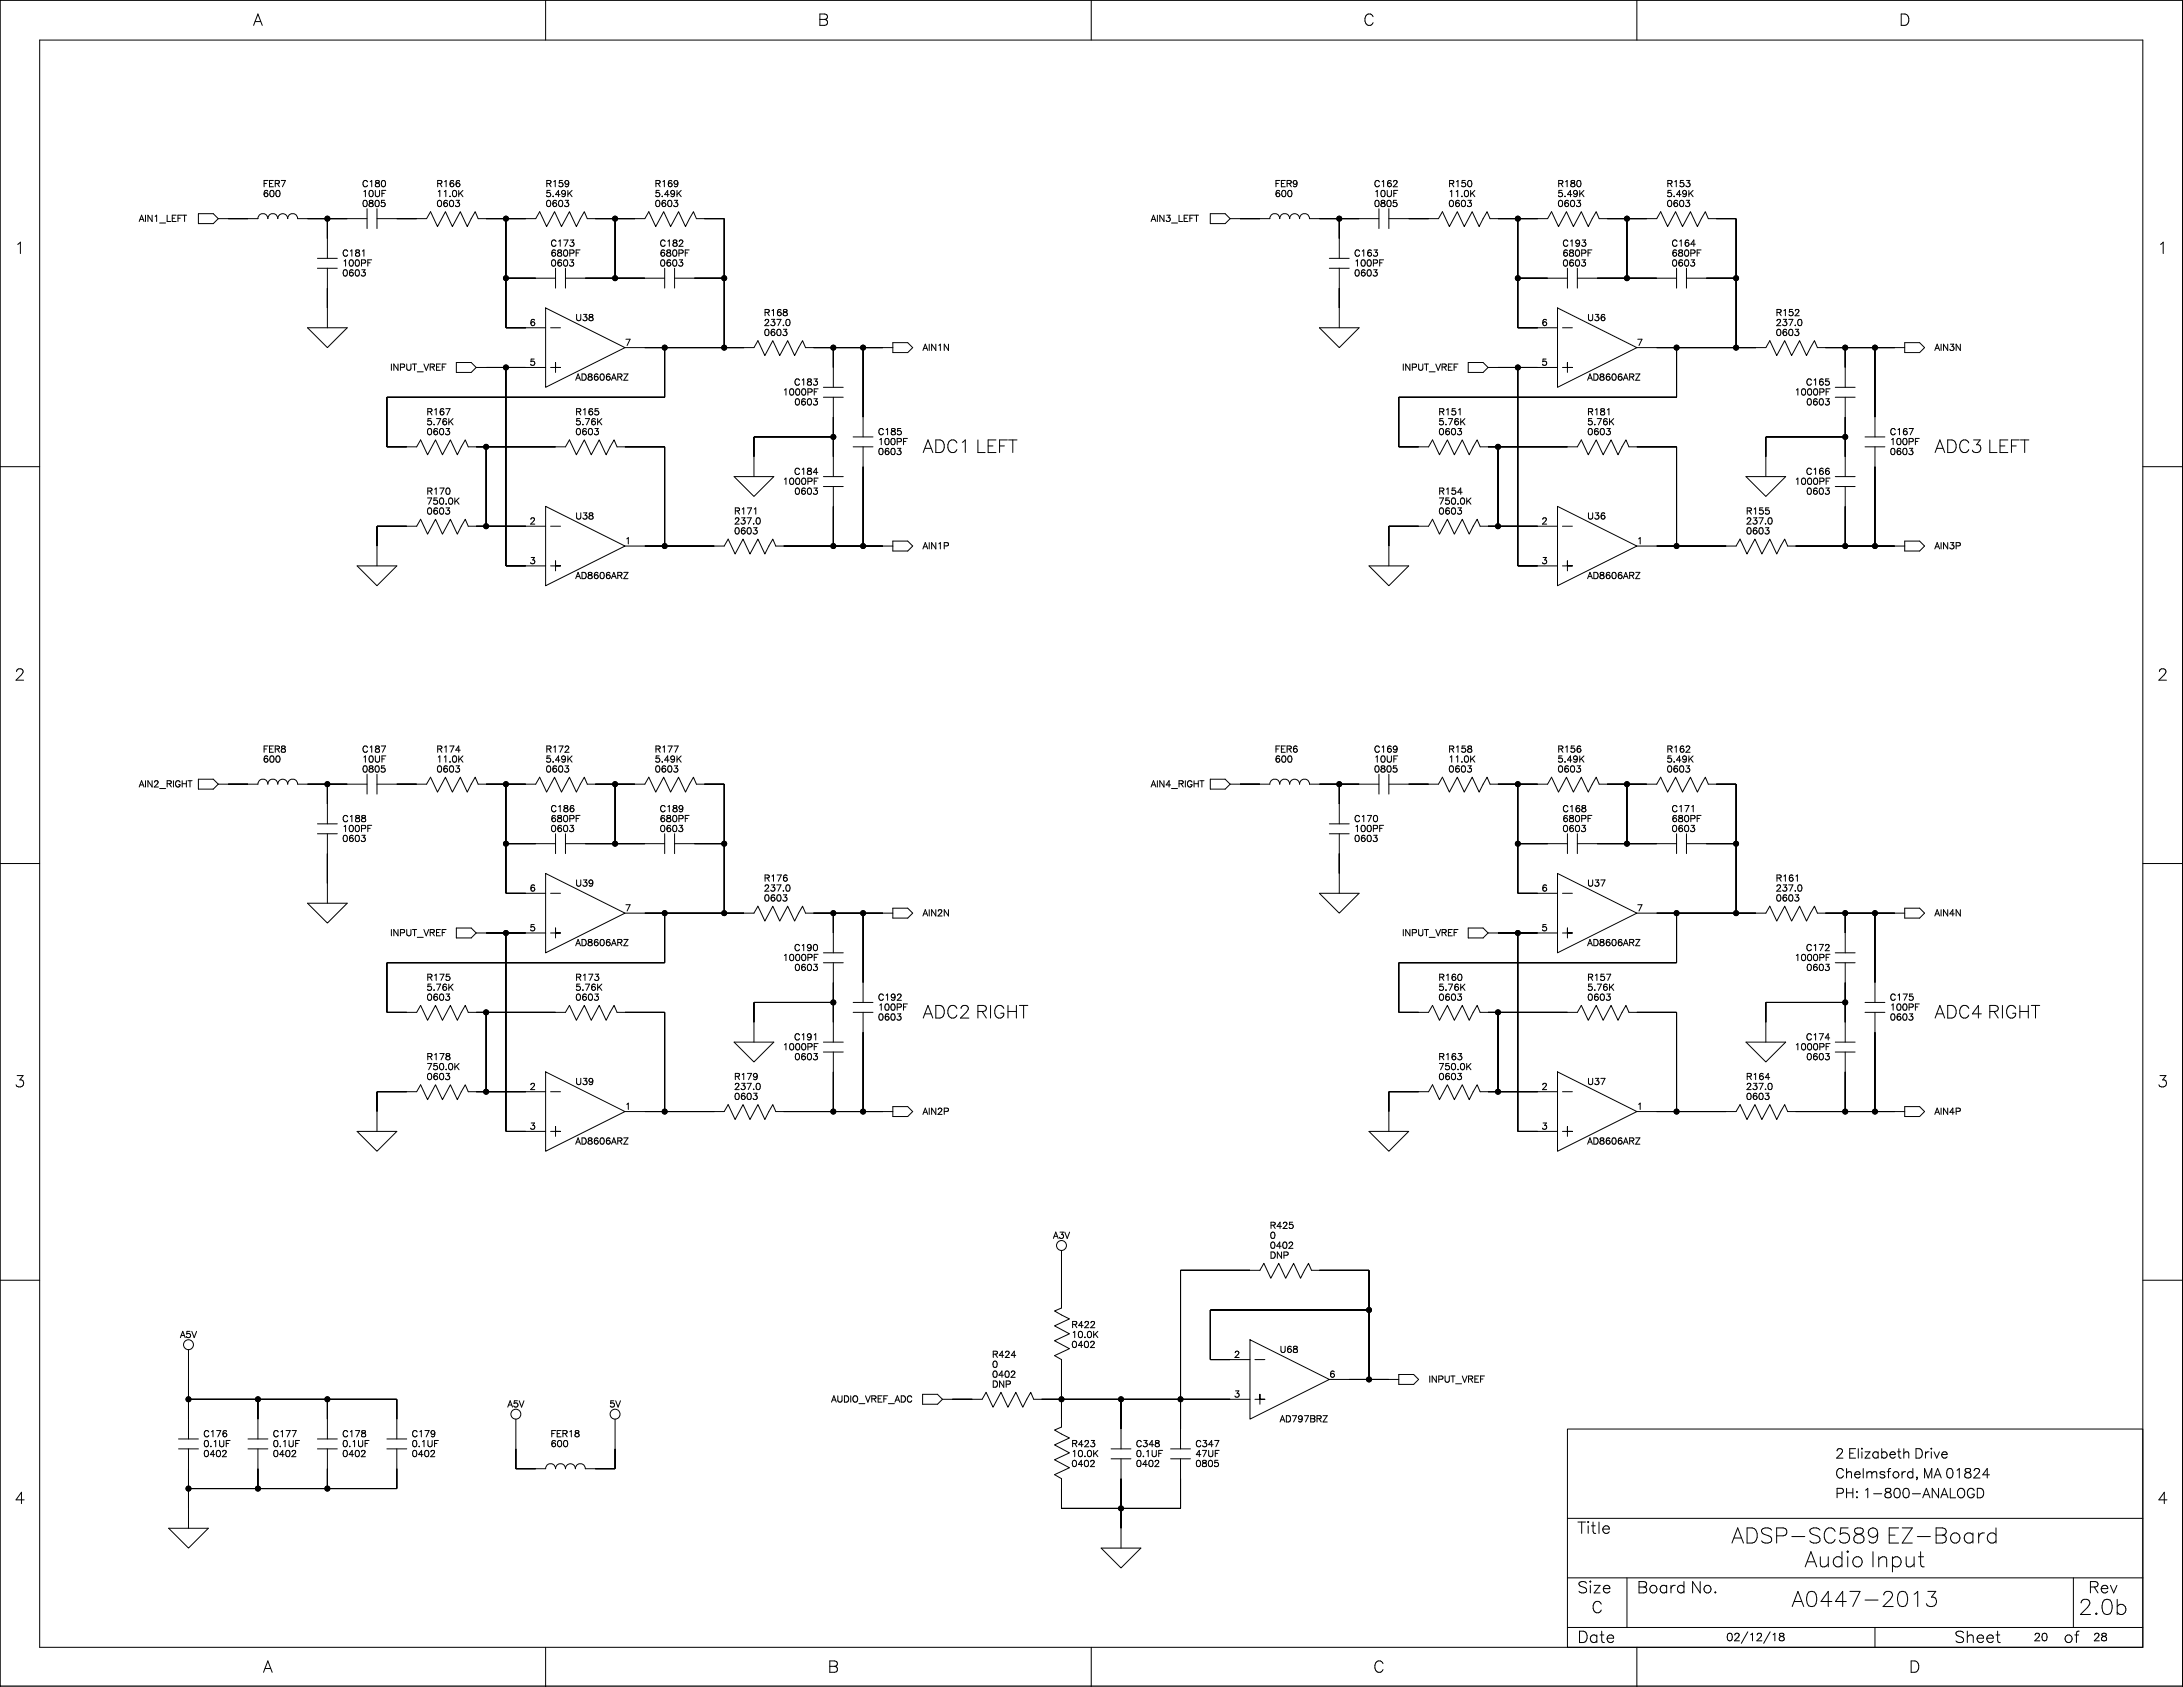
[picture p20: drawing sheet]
<svg xmlns="http://www.w3.org/2000/svg" width="559mm" height="432mm" viewBox="0 0 559 432" stroke-linecap="round" stroke-linejoin="round" font-family="sans-serif">
<defs><g id="words">
<g font-size="6">
<text x="443.2" y="393.9">ADSP-SC589 EZ-Boa</text>
<text x="505.8" y="393.9">r</text>
<text x="508.2" y="393.9">d</text>
<text x="461.9" y="400">Au</text>
<text x="468.7" y="400">d</text>
<text x="472.2" y="400">i</text>
<text x="473.7" y="400">o I</text>
<text x="480.2" y="400">npu</text>
<text x="490.7" y="400">t</text>
<text x="458.6" y="410.1">A04</text>
<text x="469.3" y="410.1">4</text>
<text x="473" y="410.1">7-201</text>
<text x="492.6" y="410.1">3</text>
<text x="532" y="412.2">2.0b</text>
</g>
<g font-size="4.9">
<text x="236.2" y="114.9">ADC1</text>
<text x="249.7" y="114.9">LEFT</text>
<text x="495.2" y="114.9">ADC3 LEFT</text>
<text x="236.2" y="259.7">ADC2 RI</text>
<text x="254.2" y="259.7">GH</text>
<text x="260.8" y="259.7">T</text>
<text x="495.2" y="259.7">ADC4</text>
<text x="508.7" y="259.7">RI</text>
<text x="513.2" y="259.7">GH</text>
<text x="519.8" y="259.7">T</text>
</g>
<g font-size="4.2">
<text x="64.8" y="5.7">A</text>
<text x="209.3" y="5.7">B</text>
<text x="349" y="5.7">C</text>
<text x="486.1" y="5.7">D</text>
<text x="3.7" y="64.1">1</text>
<text x="552.2" y="64.1">1</text>
<text x="3.7" y="173.3">2</text>
<text x="552.2" y="173.3">2</text>
<text x="3.7" y="277.5">3</text>
<text x="552.2" y="277.5">3</text>
<text x="3.7" y="384.1">4</text>
<text x="552.2" y="384.1">4</text>
<text x="403.8" y="391.7">T</text>
<text x="408.8" y="391.7">l</text>
<text x="409.9" y="391.7">e</text>
<text x="403.8" y="407">Size</text>
<text x="419" y="407">Board</text>
<text x="432.7" y="407">N</text>
<text x="435.8" y="407">o.</text>
<text x="534.5" y="407">Rev</text>
<text x="407.4" y="412">C</text>
<text x="403.8" y="419.7">Dat</text>
<text x="411" y="419.7">e</text>
<text x="500.3" y="419.7">Sheet</text>
<text x="528.2" y="419.7">of</text>
<text x="67.3" y="427.3">A</text>
<text x="211.9" y="427.3">B</text>
<text x="351.5" y="427.3">C</text>
<text x="488.7" y="427.3">D</text>
</g>
<g font-size="3.5">
<text x="469.8" y="372.6">2 El</text>
<text x="469.8" y="377.6">Chel</text>
<text x="476.1" y="372.6">izabeth Drive</text>
<text x="477.4" y="377.6">msford</text>
<text x="490.1" y="377.6">, M</text>
<text x="495" y="377.6">A 01</text>
<text x="502.6" y="377.6">824</text>
<text x="469.8" y="382.7">PH</text>
<text x="474.8" y="382.7">: 1</text>
<text x="479.1" y="382.7">-800-AN</text>
<text x="496.7" y="382.7">ALOGD</text>
</g>
<g font-size="2.8">
<text x="441.9" y="419.4">02/12/18</text>
<text x="520.6" y="419.4">20</text>
<text x="535.8" y="419.4">28</text>
</g>
<g font-size="2.5">
<text x="67.3" y="47.3">FER7</text>
<text x="92.7" y="47.3">C180</text>
<text x="111.7" y="47.3">R166</text>
<text x="139.7" y="47.3">R159</text>
<text x="167.6" y="47.3">R169</text>
<text x="326.3" y="47.3">FER9</text>
<text x="351.7" y="47.3">C162</text>
<text x="370.8" y="47.3">R150</text>
<text x="398.7" y="47.3">R180</text>
<text x="426.6" y="47.3">R153</text>
<text x="67.3" y="49.8">600</text>
<text x="92.7" y="49.8">10UF</text>
<text x="92.7" y="52.3">0805</text>
<text x="111.7" y="49.8">11.0K</text>
<text x="111.7" y="52.3">0603</text>
<text x="139.7" y="49.8">5.49K</text>
<text x="139.7" y="52.3">0603</text>
<text x="167.6" y="49.8">5.49K</text>
<text x="167.6" y="52.3">0603</text>
<text x="326.3" y="49.8">600</text>
<text x="351.7" y="49.8">10UF</text>
<text x="351.7" y="52.3">0805</text>
<text x="370.8" y="49.8">11.0K</text>
<text x="370.8" y="52.3">0603</text>
<text x="398.7" y="49.8">5.49K</text>
<text x="398.7" y="52.3">0603</text>
<text x="426.6" y="49.8">5.49K</text>
<text x="426.6" y="52.3">0603</text>
<text x="35.6" y="56.2">AIN1_LEFT</text>
<text x="294.6" y="56.2">AIN3_LEFT</text>
<text x="87.6" y="65">C181</text>
<text x="140.9" y="65">680PF</text>
<text x="140.9" y="62.5">C173</text>
<text x="168.9" y="62.5">C182</text>
<text x="168.9" y="65">680PF</text>
<text x="346.6" y="65">C163</text>
<text x="400" y="65">680PF</text>
<text x="400" y="62.5">C193</text>
<text x="427.9" y="65">680PF</text>
<text x="427.9" y="62.5">C164</text>
<text x="87.6" y="67.6">100PF</text>
<text x="87.6" y="70.1">0603</text>
<text x="140.9" y="67.6">0603</text>
<text x="168.9" y="67.6">0603</text>
<text x="346.6" y="67.6">100PF</text>
<text x="346.6" y="70.1">0603</text>
<text x="400" y="67.6">0603</text>
<text x="427.9" y="67.6">0603</text>
<text x="135.6" y="82.8">6</text>
<text x="147.3" y="81.6">U38</text>
<text x="195.5" y="82.8">237.0</text>
<text x="195.5" y="80.3">R168</text>
<text x="394.6" y="82.8">6</text>
<text x="406.3" y="81.6">U36</text>
<text x="454.6" y="80.3">R152</text>
<text x="454.6" y="82.8">237.0</text>
<text x="160" y="87.9">7</text>
<text x="195.5" y="85.4">0603</text>
<text x="236.2" y="89.2">AIN1N</text>
<text x="419" y="87.9">7</text>
<text x="454.6" y="85.4">0603</text>
<text x="495.2" y="89.2">AIN3N</text>
<text x="99.9" y="94.2">INPUT_VREF</text>
<text x="135.6" y="93">5</text>
<text x="358.9" y="94.2">INPUT_VREF</text>
<text x="394.6" y="93">5</text>
<text x="147.3" y="96.8">AD8606ARZ</text>
<text x="200.3" y="100.6">1000PF</text>
<text x="203.3" y="98.1">C183</text>
<text x="406.3" y="96.8">AD8606ARZ</text>
<text x="459.4" y="100.6">1000PF</text>
<text x="462.3" y="98.1">C165</text>
<text x="109.2" y="105.7">R167</text>
<text x="147.3" y="105.7">R165</text>
<text x="203.3" y="103.1">0603</text>
<text x="368.2" y="105.7">R151</text>
<text x="406.3" y="105.7">R181</text>
<text x="462.4" y="103.1">0603</text>
<text x="109.2" y="108.2">5.76K</text>
<text x="109.2" y="110.8">0603</text>
<text x="147.3" y="108.2">5.76K</text>
<text x="147.3" y="110.8">0603</text>
<text x="224.7" y="113.3">100PF</text>
<text x="224.7" y="110.8">C185</text>
<text x="368.2" y="108.2">5.76K</text>
<text x="368.2" y="110.8">0603</text>
<text x="406.3" y="108.2">5.76K</text>
<text x="406.3" y="110.8">0603</text>
<text x="483.8" y="110.8">C167</text>
<text x="483.8" y="113.3">100PF</text>
<text x="224.7" y="115.8">0603</text>
<text x="483.8" y="115.8">0603</text>
<text x="109.2" y="126">R170</text>
<text x="200.3" y="123.5">1000PF</text>
<text x="203.3" y="120.9">C184</text>
<text x="203.3" y="126">0603</text>
<text x="368.2" y="126">R154</text>
<text x="459.4" y="123.5">1000PF</text>
<text x="462.3" y="120.9">C166</text>
<text x="462.4" y="126">0603</text>
<text x="109.2" y="128.5">750.0K</text>
<text x="109.2" y="131.1">0603</text>
<text x="187.9" y="131.1">R171</text>
<text x="368.2" y="128.5">750.0K</text>
<text x="368.2" y="131.1">0603</text>
<text x="446.9" y="131.1">R155</text>
<text x="135.6" y="133.6">2</text>
<text x="147.3" y="132.3">U38</text>
<text x="187.9" y="133.6">237.0</text>
<text x="187.9" y="136.1">0603</text>
<text x="394.6" y="133.6">2</text>
<text x="406.3" y="132.3">U36</text>
<text x="446.9" y="133.6">237.0</text>
<text x="446.9" y="136.1">0603</text>
<text x="135.6" y="143.8">3</text>
<text x="160" y="138.7">1</text>
<text x="236.2" y="140">AIN1P</text>
<text x="394.6" y="143.8">3</text>
<text x="419" y="138.7">1</text>
<text x="495.2" y="140">AIN3P</text>
<text x="147.3" y="147.6">AD8606ARZ</text>
<text x="406.3" y="147.6">AD8606ARZ</text>
<text x="67.3" y="192">FER8</text>
<text x="67.3" y="194.6">600</text>
<text x="92.7" y="194.6">10UF</text>
<text x="92.7" y="192">C187</text>
<text x="92.7" y="197.1">0805</text>
<text x="111.7" y="194.6">11.0K</text>
<text x="111.7" y="192">R174</text>
<text x="111.7" y="197.1">0603</text>
<text x="139.7" y="192">R172</text>
<text x="139.7" y="194.6">5.49K</text>
<text x="139.7" y="197.1">0603</text>
<text x="167.6" y="194.6">5.49K</text>
<text x="167.6" y="192">R177</text>
<text x="167.6" y="197.1">0603</text>
<text x="326.3" y="194.6">600</text>
<text x="326.3" y="192">FER6</text>
<text x="351.7" y="192">C169</text>
<text x="351.7" y="194.6">10UF</text>
<text x="351.7" y="197.1">0805</text>
<text x="370.8" y="194.6">11.0K</text>
<text x="370.8" y="192">R158</text>
<text x="370.8" y="197.1">0603</text>
<text x="398.7" y="194.6">5.49K</text>
<text x="398.7" y="192">R156</text>
<text x="398.7" y="197.1">0603</text>
<text x="426.6" y="192">R162</text>
<text x="426.6" y="194.6">5.49K</text>
<text x="426.6" y="197.1">0603</text>
<text x="35.6" y="200.9">AIN2_RIGHT</text>
<text x="294.6" y="200.9">AIN4_RIGHT</text>
<text x="87.6" y="209.8">C188</text>
<text x="140.9" y="207.3">C186</text>
<text x="140.9" y="209.8">680PF</text>
<text x="168.9" y="209.8">680PF</text>
<text x="168.9" y="207.3">C189</text>
<text x="346.6" y="209.8">C170</text>
<text x="400" y="207.3">C168</text>
<text x="400" y="209.8">680PF</text>
<text x="427.9" y="209.8">680PF</text>
<text x="427.9" y="207.3">C171</text>
<text x="87.6" y="212.3">100PF</text>
<text x="87.6" y="214.9">0603</text>
<text x="140.9" y="212.3">0603</text>
<text x="168.9" y="212.3">0603</text>
<text x="346.6" y="212.3">100PF</text>
<text x="346.6" y="214.9">0603</text>
<text x="400" y="212.3">0603</text>
<text x="427.9" y="212.3">0603</text>
<text x="135.6" y="227.6">6</text>
<text x="147.3" y="226.3">U39</text>
<text x="195.5" y="225">R176</text>
<text x="195.5" y="227.6">237.0</text>
<text x="394.6" y="227.6">6</text>
<text x="406.3" y="226.3">U37</text>
<text x="454.6" y="227.6">237.0</text>
<text x="454.6" y="225">R161</text>
<text x="160" y="232.6">7</text>
<text x="195.5" y="230.1">0603</text>
<text x="236.2" y="233.9">AIN2N</text>
<text x="419" y="232.6">7</text>
<text x="454.6" y="230.1">0603</text>
<text x="495.2" y="233.9">AIN4N</text>
<text x="99.9" y="239">INPUT_VREF</text>
<text x="135.6" y="237.7">5</text>
<text x="358.9" y="239">INPUT_VREF</text>
<text x="394.6" y="237.7">5</text>
<text x="147.3" y="241.5">AD8606ARZ</text>
<text x="200.3" y="245.3">1000PF</text>
<text x="203.3" y="242.8">C190</text>
<text x="406.3" y="241.5">AD8606ARZ</text>
<text x="459.4" y="245.3">1000PF</text>
<text x="462.3" y="242.8">C172</text>
<text x="109.2" y="250.4">R175</text>
<text x="147.3" y="250.4">R173</text>
<text x="203.3" y="247.9">0603</text>
<text x="368.2" y="250.4">R160</text>
<text x="406.3" y="250.4">R157</text>
<text x="462.4" y="247.9">0603</text>
<text x="109.2" y="253">5.76K</text>
<text x="109.2" y="255.5">0603</text>
<text x="147.3" y="253">5.76K</text>
<text x="147.3" y="255.5">0603</text>
<text x="224.7" y="255.5">C192</text>
<text x="368.2" y="253">5.76K</text>
<text x="368.2" y="255.5">0603</text>
<text x="406.3" y="253">5.76K</text>
<text x="406.3" y="255.5">0603</text>
<text x="483.8" y="255.5">C175</text>
<text x="224.7" y="258">100PF</text>
<text x="224.7" y="260.6">0603</text>
<text x="483.8" y="258">100PF</text>
<text x="483.8" y="260.6">0603</text>
<text x="200.3" y="268.2">1000PF</text>
<text x="203.3" y="265.7">C191</text>
<text x="459.4" y="268.2">1000PF</text>
<text x="462.3" y="265.7">C174</text>
<text x="109.2" y="273.3">750.0K</text>
<text x="109.2" y="270.7">R178</text>
<text x="109.2" y="275.8">0603</text>
<text x="187.9" y="275.8">R179</text>
<text x="203.3" y="270.7">0603</text>
<text x="368.2" y="273.3">750.0K</text>
<text x="368.2" y="270.7">R163</text>
<text x="368.2" y="275.8">0603</text>
<text x="446.9" y="275.8">R164</text>
<text x="462.4" y="270.7">0603</text>
<text x="135.6" y="278.4">2</text>
<text x="147.3" y="277.1">U39</text>
<text x="187.9" y="278.4">237.0</text>
<text x="187.9" y="280.9">0603</text>
<text x="394.6" y="278.4">2</text>
<text x="406.3" y="277.1">U37</text>
<text x="446.9" y="278.4">237.0</text>
<text x="446.9" y="280.9">0603</text>
<text x="160" y="283.4">1</text>
<text x="236.2" y="284.7">AIN2P</text>
<text x="419" y="283.4">1</text>
<text x="495.2" y="284.7">AIN4P</text>
<text x="135.6" y="288.5">3</text>
<text x="147.3" y="292.3">AD8606ARZ</text>
<text x="394.6" y="288.5">3</text>
<text x="406.3" y="292.3">AD8606ARZ</text>
<text x="269.6" y="316.4">A3V</text>
<text x="325" y="316.4">0</text>
<text x="325" y="313.9">R425</text>
<text x="325" y="321.5">DNP</text>
<text x="325" y="319">0402</text>
<text x="46.1" y="341.8">A5V</text>
<text x="274.3" y="339.3">R422</text>
<text x="274.3" y="341.8">10.0K</text>
<text x="253.9" y="346.9">R424</text>
<text x="274.3" y="344.4">0402</text>
<text x="315.9" y="346.9">2</text>
<text x="327.6" y="345.7">U68</text>
<text x="253.9" y="349.5">0</text>
<text x="253.9" y="352">0402</text>
<text x="340.3" y="352">6</text>
<text x="365.7" y="353.3">INPUT_VREF</text>
<text x="129.9" y="359.6">A5V</text>
<text x="156" y="359.6">5V</text>
<text x="212.8" y="358.3">AUDIO_VREF_ADC</text>
<text x="253.9" y="354.5">DNP</text>
<text x="315.9" y="357.1">3</text>
<text x="327.6" y="363.4">AD797BRZ</text>
<text x="52.1" y="369.8">0.1UF</text>
<text x="52.1" y="367.2">C176</text>
<text x="69.8" y="367.2">C177</text>
<text x="69.8" y="369.8">0.1UF</text>
<text x="87.6" y="369.8">0.1UF</text>
<text x="87.6" y="367.2">C178</text>
<text x="105.4" y="367.2">C179</text>
<text x="105.4" y="369.8">0.1UF</text>
<text x="140.9" y="367.2">FER18</text>
<text x="140.9" y="369.8">600</text>
<text x="274.3" y="369.8">R423</text>
<text x="290.8" y="369.8">C348</text>
<text x="306" y="369.8">C347</text>
<text x="52.1" y="372.3">0402</text>
<text x="69.8" y="372.3">0402</text>
<text x="87.6" y="372.3">0402</text>
<text x="105.4" y="372.3">0402</text>
<text x="274.3" y="374.9">0402</text>
<text x="274.3" y="372.3">10.0K</text>
<text x="290.8" y="374.9">0402</text>
<text x="290.8" y="372.3">0.1UF</text>
<text x="306" y="372.3">47UF</text>
<text x="306" y="374.9">0805</text>
</g>
</g></defs>
<g fill="none" stroke="#000" stroke-width=".26">
<path d="M558.7 -.1v431.6h-558.7v-431.5M0 .1h558.7v431.7h-558.7zM10.2 10.3h538.3v411.3h-538.3zM139.7 .1v10.2M279.3 .1v10.2M419 .1v10.2M50.8 54.7h3.8l1.3 1.3-1.3 1.2h-3.8zM55.9 56h10.1M66 56a1.27 1.27 0 0 1 1.3-1.3 1.27 1.27 0 0 1 1.3 1.3 1.27 1.27 0 0 1 1.2-1.3 1.27 1.27 0 0 1 1.3 1.3M71.1 56a1.27 1.27 0 0 1 1.3-1.3 1.27 1.27 0 0 1 1.2 1.3M73.6 56a1.27 1.27 0 0 1 1.3-1.3 1.27 1.27 0 0 1 1.3 1.3M76.2 56h17.8"/>
<path d="M83.8 56v10.1M94 53.4v5.1M96.5 56h12.7l1-1.8 1.8 3.8 2-3.8 1.8 3.8 2-3.8 1.8 3.8 2-3.8 .8 1.8h14.7l1-1.8 1.8 3.8 2.1-3.8 1.7 3.8 2.1-3.8 1.7 3.8 2.1-3.8 .7 1.8h14.8l1-1.8 1.8 3.8 2-3.8 1.8 3.8 2-3.8 1.8 3.8 2-3.8 .8 1.8h7.1v33M96.5 53.4v5.1M129.5 56v27.9h10.2M157.4 56v15.2M309.8 54.7h3.8l1.3 1.3-1.3 1.2h-3.8zM314.9 56h10.1M325 56a1.27 1.27 0 0 1 1.3-1.3 1.27 1.27 0 0 1 1.3 1.3 1.27 1.27 0 0 1 1.3-1.3 1.27 1.27 0 0 1 1.2 1.3M330.1 56a1.27 1.27 0 0 1 1.3-1.3 1.27 1.27 0 0 1 1.3 1.3M332.7 56a1.27 1.27 0 0 1 1.2-1.3 1.27 1.27 0 0 1 1.3 1.3M335.2 56h17.8"/>
<path d="M342.8 56v10.1M353 53.4v5.1M355.5 56h12.7l1-1.8 1.8 3.8 2-3.8 1.8 3.8 2.1-3.8 1.7 3.8 2.1-3.8 .7 1.8h14.7l1.1-1.8 1.7 3.8 2.1-3.8 1.8 3.8 2-3.8 1.8 3.8 2-3.8 .8 1.8h14.7l1-1.8 1.8 3.8 2-3.8 1.8 3.8 2-3.8 1.8 3.8 2-3.8 .8 1.8h7.1v33M355.5 53.4v5.1M388.5 56v27.9h10.2M416.5 56v15.2M81.3 66.1h5M81.3 68.7h5M83.8 68.7v15.2M129.5 71.2h12.7M139.7 78.8l20.3 10.2-20.3 10.1zM142.2 68.7v5"/>
<path d="M144.7 68.7v5M144.7 71.2h25.4M170.1 68.7v5M172.7 71.2h12.7M172.7 68.7v5M340.3 66.1h5.1M340.3 68.7h5.1M342.8 68.7v15.2M388.5 71.2h12.7M398.7 78.8l20.3 10.2-20.3 10.1zM401.2 68.7v5M403.8 71.2h25.4"/>
<path d="M403.8 68.7v5M429.2 68.7v5M431.7 71.2h12.7M431.7 68.7v5M78.7 83.9h10.2l-5.1 5.1zM116.8 92.8h3.8l1.3 1.3-1.3 1.2h-3.8zM121.9 94.1h17.8M129.5 94.1v50.7h10.2M140.9 94.1h2.6h-1.3v-1.3v2.5M140.9 83.9h2.6M160 89h33l1-1.8 1.8 3.8 2-3.8 1.8 3.8 2-3.8 1.8 3.8 2-3.8 .8 1.8h22.3M170.1 89v12.7h-71.1v12.7h7.7l1-1.8 1.7 3.8 2.1-3.8 1.8 3.8 2-3.8 1.8 3.8 2-3.8 .8 1.8h24.8l1.1-1.8 1.7 3.8 2.1-3.8 1.7 3.8 2.1-3.8 1.8 3.8 2-3.8 .8 1.8h12.1v25.4"/>
<path d="M210.8 99.1h5.1M213.3 89v10.1M220.9 89v22.8M228.5 87.7h3.9l1.2 1.3-1.2 1.2h-3.9zM337.7 83.9h10.2l-5.1 5.1zM375.8 92.8h3.8l1.3 1.3-1.3 1.2h-3.8zM380.9 94.1h17.8M388.5 94.1v50.7h10.2M400 94.1h2.5h-1.3v-1.3v2.5M400 83.9h2.5M419 89h33l1-1.8 1.8 3.8 2-3.8 1.8 3.8 2.1-3.8 1.7 3.8 2.1-3.8 .7 1.8h22.4M429.2 89v12.7h-71.1v12.7h7.6l1-1.8 1.8 3.8 2-3.8 1.8 3.8 2-3.8 1.8 3.8 2-3.8 .8 1.8h24.9l1-1.8 1.8 3.8 2-3.8 1.8 3.8 2-3.8 1.8 3.8 2-3.8 .8 1.8h12.2v25.4"/>
<path d="M469.8 99.1h5.1M472.3 89v10.1M480 89v22.8M487.6 87.7h3.8l1.2 1.3-1.2 1.2h-3.8zM0 119.5h10.2M124.4 114.4v20.3M210.8 101.7h5.1M213.3 101.7v20.3M213.3 111.8h-20.3v10.2M218.4 114.4h5.1M218.4 111.8h5.1M220.9 114.4v25.4"/>
<path d="M383.5 114.4v20.3M469.8 101.7h5.1M472.3 111.8h-20.3v10.2M472.3 101.7v20.3M477.4 114.4h5.1M477.4 111.8h5.1M480 114.4v25.4M548.5 119.5h10.2M139.7 134.7h-19.8l-.8-1.8-2 3.8-1.8-3.8-2 3.8-1.8-3.8-2.1 3.8-1.7-3.8-1 1.8h-10.2v10.1M139.7 129.6l20.3 10.2-20.3 10.1zM140.9 134.7h2.6M160 139.8h25.4l1-1.8 1.8 3.8 2-3.8 1.8 3.8 2-3.8 1.8 3.8 2-3.8 .8 1.8h29.9"/>
<path d="M187.9 122h10.2l-5.1 5.1zM210.8 122h5.1M210.8 124.5h5.1M213.3 124.5v15.3M228.5 138.5h3.9l1.2 1.3-1.2 1.2h-3.9zM398.7 134.7h-19.8l-.8-1.8-2 3.8-1.8-3.8-2 3.8-1.8-3.8-2 3.8-1.8-3.8-1 1.8h-10.2v10.1M398.7 129.6l20.3 10.2-20.3 10.1zM400 134.7h2.5M419 139.8h25.4l1-1.8 1.8 3.8 2-3.8 1.8 3.8 2-3.8 1.8 3.8 2-3.8 .8 1.8h30M446.9 122h10.2l-5.1 5.1zM469.8 122h5.1M469.8 124.5h5.1"/>
<path d="M472.3 124.5v15.3M487.6 138.5h3.8l1.2 1.3-1.2 1.2h-3.8zM91.4 144.8h10.2l-5.1 5.1zM140.9 144.8h2.6h-1.3v-1.2v2.5M350.4 144.8h10.2l-5.1 5.1zM400 144.8h2.5h-1.3v-1.2v2.5M50.8 199.4h3.8l1.3 1.3-1.3 1.3h-3.8zM94 198.2v5.1M96.5 198.2v5.1M309.8 199.4h3.8l1.3 1.3-1.3 1.3h-3.8zM353 198.2v5.1M355.5 198.2v5.1"/>
<path d="M55.9 200.7h10.1a1.27 1.27 0 0 1 1.3-1.3 1.27 1.27 0 0 1 1.3 1.3 1.27 1.27 0 0 1 1.2-1.3 1.27 1.27 0 0 1 1.3 1.3 1.27 1.27 0 0 1 1.3-1.3 1.27 1.27 0 0 1 1.2 1.3 1.27 1.27 0 0 1 1.3-1.3 1.27 1.27 0 0 1 1.3 1.3h17.8M81.3 210.9h5M81.3 213.4h5M83.8 200.7v10.2M83.8 213.4v17.8M96.5 200.7h12.7l1-1.8 1.8 3.8 2-3.8 1.8 3.8 2-3.8 1.8 3.8 2-3.8 .8 1.8h14.7l1-1.8 1.8 3.8 2.1-3.8 1.7 3.8 2.1-3.8 1.7 3.8 2.1-3.8 .7 1.8h14.8l1-1.8 1.8 3.8 2-3.8 1.8 3.8 2-3.8 1.8 3.8 2-3.8 .8 1.8h7.1v33M129.5 215.9h12.7M129.5 200.7v27.9h10.2M142.2 213.4v5.1M144.7 213.4v5.1M144.7 215.9h25.4M157.4 200.7v15.2"/>
<path d="M170.1 213.4v5.1M172.7 213.4v5.1M172.7 215.9h12.7M314.9 200.7h10.1a1.27 1.27 0 0 1 1.3-1.3 1.27 1.27 0 0 1 1.3 1.3 1.27 1.27 0 0 1 1.3-1.3 1.27 1.27 0 0 1 1.2 1.3 1.27 1.27 0 0 1 1.3-1.3 1.27 1.27 0 0 1 1.3 1.3 1.27 1.27 0 0 1 1.2-1.3 1.27 1.27 0 0 1 1.3 1.3h17.8M340.3 210.9h5.1M340.3 213.4h5.1M342.8 200.7v10.2M342.8 213.4v15.2M355.5 200.7h12.7l1-1.8 1.8 3.8 2-3.8 1.8 3.8 2.1-3.8 1.7 3.8 2.1-3.8 .7 1.8h14.7l1.1-1.8 1.7 3.8 2.1-3.8 1.8 3.8 2-3.8 1.8 3.8 2-3.8 .8 1.8h14.7l1-1.8 1.8 3.8 2-3.8 1.8 3.8 2-3.8 1.8 3.8 2-3.8 .8 1.8h7.1v33M388.5 215.9h12.7M388.5 200.7v27.9h10.2M401.2 213.4v5.1"/>
<path d="M403.8 215.9h25.4M403.8 213.4v5.1M416.5 200.7v15.2M429.2 213.4v5.1M431.7 215.9h12.7M431.7 213.4v5.1M0 221h10.2M78.7 231.2h10.2l-5.1 5.1zM116.8 237.5h3.8l1.3 1.3-1.3 1.3h-3.8zM121.9 238.8h17.8M129.5 238.8v50.8h10.2M139.7 223.6l20.3 10.1-20.3 10.2z"/>
<path d="M140.9 238.8h2.6h-1.3v-1.3v2.6M140.9 228.6h2.6M160 233.7h33l1-1.8 1.8 3.9 2-3.9 1.8 3.9 2-3.9 1.8 3.9 2-3.9 .8 1.8h22.3M170.1 233.7v12.7h-71.1v12.7h7.7l1-1.8 1.7 3.9 2.1-3.9 1.8 3.9 2-3.9 1.8 3.9 2-3.9 .8 1.8h24.8l1.1-1.8 1.7 3.9 2.1-3.9 1.7 3.9 2.1-3.9 1.8 3.9 2-3.9 .8 1.8h12.1v25.4M213.3 233.7v10.2M220.9 233.7v22.9M228.5 232.5h3.9l1.2 1.2-1.2 1.3h-3.9zM337.7 228.6h10.2l-5.1 5.1zM375.8 237.5h3.8l1.3 1.3-1.3 1.3h-3.8zM380.9 238.8h17.8M388.5 238.8v50.8h10.2M398.7 223.6l20.3 10.1-20.3 10.2z"/>
<path d="M400 238.8h2.5h-1.3v-1.3v2.6M400 228.6h2.5M419 233.7h33l1-1.8 1.8 3.9 2-3.9 1.8 3.9 2.1-3.9 1.7 3.9 2.1-3.9 .7 1.8h22.4M429.2 233.7v12.7h-71.1v12.7h7.6l1-1.8 1.8 3.9 2-3.9 1.8 3.9 2-3.9 1.8 3.9 2-3.9 .8 1.8h24.9l1-1.8 1.8 3.9 2-3.9 1.8 3.9 2-3.9 1.8 3.9 2-3.9 .8 1.8h12.2v25.4M472.3 233.7v10.2M480 233.7v22.9M487.6 232.5h3.8l1.2 1.2-1.2 1.3h-3.8zM548.5 221h10.2M124.4 259.1v20.3M210.8 243.9h5.1M210.8 246.4h5.1M213.3 246.4v20.3"/>
<path d="M213.3 256.6h-20.3v10.1M218.4 259.1h5.1M218.4 256.6h5.1M220.9 259.1v25.4M383.5 259.1v20.3M469.8 243.9h5.1M469.8 246.4h5.1M472.3 256.6h-20.3v10.1M472.3 246.4v20.3M477.4 259.1h5.1M477.4 256.6h5.1M480 259.1v25.4"/>
<path d="M139.7 279.4h-19.8l-.8-1.7-2 3.8-1.8-3.8-2 3.8-1.8-3.8-2.1 3.8-1.7-3.8-1 1.7h-10.2v10.2M139.7 274.4l20.3 10.1-20.3 10.2zM140.9 279.4h2.6M187.9 266.7h10.2l-5.1 5.1zM210.8 266.7h5.1M210.8 269.3h5.1M213.3 269.3v15.2M398.7 279.4h-19.8l-.8-1.7-2 3.8-1.8-3.8-2 3.8-1.8-3.8-2 3.8-1.8-3.8-1 1.7h-10.2v10.2M398.7 274.4l20.3 10.1-20.3 10.2zM400 279.4h2.5M446.9 266.7h10.2l-5.1 5.1zM469.8 266.7h5.1"/>
<path d="M469.8 269.3h5.1M472.3 269.3v15.2M91.4 289.6h10.2l-5.1 5.1zM140.9 289.6h2.6h-1.3v-1.3v2.6M160 284.5h25.4l1-1.8 1.8 3.8 2-3.8 1.8 3.8 2-3.8 1.8 3.8 2-3.8 .8 1.8h29.9M228.5 283.2h3.9l1.2 1.3-1.2 1.3h-3.9zM350.4 289.6h10.2l-5.1 5.1zM400 289.6h2.5h-1.3v-1.3v2.6M419 284.5h25.4l1-1.8 1.8 3.8 2-3.8 1.8 3.8 2-3.8 1.8 3.8 2-3.8 .8 1.8h30M487.6 283.2h3.8l1.2 1.3-1.2 1.3h-3.8zM0 327.7h10.2M271.7 320.1v14.7l-1.8 .8 3.8 2-3.8 1.8 3.8 2-3.8 1.8 3.8 2-3.8 1.8 1.8 1v17.3l-1.8 .7 3.8 2.1-3.8 1.7 3.8 2.1-3.8 1.7 3.8 2.1-3.8 1.8 1.8 1v7.6h30.5v-12.7"/>
<path d="M350.4 335.3h-40.6v12.7h10.2M548.5 327.7h10.2M48.2 345.5v22.8M48.2 358.2h53.4v10.1M66 358.2v10.1M83.8 358.2v10.1M236.2 356.9h3.8l1.2 1.3-1.2 1.2h-3.8zM241.2 358.2h10.2l1-1.8 1.8 3.8 2-3.8 1.8 3.8 2-3.8 1.8 3.8 2-3.8 .8 1.8h55.4M287 358.2v12.7M320 342.9l20.3 10.2-20.3 10.1zM321.2 358.2h2.6h-1.3v-1.3v2.5M321.2 348h2.6"/>
<path d="M340.3 353.1h17.8M350.4 353.1v-28h-14.7l-.8-1.7-2 3.8-1.8-3.8-2 3.8-1.8-3.8-2 3.8-1.8-3.8-1 1.7h-20.3v45.8M358.1 351.8h3.8l1.2 1.3-1.2 1.2h-3.8zM45.7 368.3h5.1M45.7 370.9h5.1M48.2 370.9v20.3M63.5 368.3h5.1M63.5 370.9h5.1M66 370.9v10.1M81.3 368.3h5M81.3 370.9h5M83.8 370.9v10.1"/>
<path d="M99 368.3h5.1M99 370.9h5.1M101.6 370.9v10.1h-53.4M132.1 363.2v12.7h7.6a1.27 1.27 0 0 1 1.2-1.3 1.27 1.27 0 0 1 1.3 1.3 1.27 1.27 0 0 1 1.3-1.3 1.27 1.27 0 0 1 1.2 1.3 1.27 1.27 0 0 1 1.3-1.2 1.27 1.27 0 0 1 1.3 1.2 1.27 1.27 0 0 1 1.3-1.3 1.27 1.27 0 0 1 1.2 1.3h7.6v-12.7M284.4 370.9h5.1M284.4 373.4h5.1M287 373.4v22.8M299.7 370.9h5M299.7 373.4h5M401.2 365.8h147.3v55.8h-147.3zM43.2 391.2h10.1l-5.1 5zM281.9 396.2h10.1l-5 5.1z"/>
<path d="M401.2 388.6h147.3M407.4 390.5h.9M401.2 403.9h147.3M401.2 416.6h147.3M416.5 403.9v12.7M447.4 417.7l-1.7 2.9M453.1 417.7l-1.6 2.9M480 416.6v5M530.7 403.9v12.7M139.7 421.6v10.2M279.3 421.6v10.2M419 421.6v10.2"/>
<circle cx="83.8" cy="56" r=".63"/>
<circle cx="129.5" cy="56" r=".63"/>
<circle cx="157.4" cy="56" r=".63"/>
<circle cx="342.8" cy="56" r=".63"/>
<circle cx="388.5" cy="56" r=".63"/>
<circle cx="416.5" cy="56" r=".63"/>
<circle cx="129.5" cy="71.2" r=".63"/>
<circle cx="157.4" cy="71.2" r=".63"/>
<circle cx="185.4" cy="71.2" r=".63"/>
<circle cx="388.5" cy="71.2" r=".63"/>
<circle cx="416.5" cy="71.2" r=".63"/>
<circle cx="444.4" cy="71.2" r=".63"/>
<circle cx="129.5" cy="94.1" r=".63"/>
<circle cx="170.1" cy="89" r=".63"/>
<circle cx="185.4" cy="89" r=".63"/>
<circle cx="213.3" cy="89" r=".63"/>
<circle cx="220.9" cy="89" r=".63"/>
<circle cx="388.5" cy="94.1" r=".63"/>
<circle cx="429.2" cy="89" r=".63"/>
<circle cx="444.4" cy="89" r=".63"/>
<circle cx="472.3" cy="89" r=".63"/>
<circle cx="480" cy="89" r=".63"/>
<circle cx="124.4" cy="114.4" r=".63"/>
<circle cx="213.3" cy="111.8" r=".63"/>
<circle cx="383.5" cy="114.4" r=".63"/>
<circle cx="472.3" cy="111.8" r=".63"/>
<circle cx="124.4" cy="134.7" r=".63"/>
<circle cx="170.1" cy="139.8" r=".63"/>
<circle cx="213.3" cy="139.8" r=".63"/>
<circle cx="220.9" cy="139.8" r=".63"/>
<circle cx="383.5" cy="134.7" r=".63"/>
<circle cx="429.2" cy="139.8" r=".63"/>
<circle cx="472.3" cy="139.8" r=".63"/>
<circle cx="480" cy="139.8" r=".63"/>
<circle cx="83.8" cy="200.7" r=".63"/>
<circle cx="129.5" cy="215.9" r=".63"/>
<circle cx="129.5" cy="200.7" r=".63"/>
<circle cx="157.4" cy="200.7" r=".63"/>
<circle cx="157.4" cy="215.9" r=".63"/>
<circle cx="185.4" cy="215.9" r=".63"/>
<circle cx="342.8" cy="200.7" r=".63"/>
<circle cx="388.5" cy="215.9" r=".63"/>
<circle cx="388.5" cy="200.7" r=".63"/>
<circle cx="416.5" cy="200.7" r=".63"/>
<circle cx="416.5" cy="215.9" r=".63"/>
<circle cx="444.4" cy="215.9" r=".63"/>
<circle cx="129.5" cy="238.8" r=".63"/>
<circle cx="170.1" cy="233.7" r=".63"/>
<circle cx="185.4" cy="233.7" r=".63"/>
<circle cx="213.3" cy="233.7" r=".63"/>
<circle cx="220.9" cy="233.7" r=".63"/>
<circle cx="388.5" cy="238.8" r=".63"/>
<circle cx="429.2" cy="233.7" r=".63"/>
<circle cx="444.4" cy="233.7" r=".63"/>
<circle cx="472.3" cy="233.7" r=".63"/>
<circle cx="480" cy="233.7" r=".63"/>
<circle cx="124.4" cy="259.1" r=".63"/>
<circle cx="213.3" cy="256.6" r=".63"/>
<circle cx="383.5" cy="259.1" r=".63"/>
<circle cx="472.3" cy="256.6" r=".63"/>
<circle cx="124.4" cy="279.4" r=".63"/>
<circle cx="383.5" cy="279.4" r=".63"/>
<circle cx="170.1" cy="284.5" r=".63"/>
<circle cx="213.3" cy="284.5" r=".63"/>
<circle cx="220.9" cy="284.5" r=".63"/>
<circle cx="429.2" cy="284.5" r=".63"/>
<circle cx="472.3" cy="284.5" r=".63"/>
<circle cx="480" cy="284.5" r=".63"/>
<circle cx="271.7" cy="318.8" r="1.27"/>
<circle cx="350.4" cy="335.3" r=".63"/>
<circle cx="48.2" cy="358.2" r=".63"/>
<circle cx="48.2" cy="344.2" r="1.27"/>
<circle cx="66" cy="358.2" r=".63"/>
<circle cx="83.8" cy="358.2" r=".63"/>
<circle cx="271.7" cy="358.2" r=".63"/>
<circle cx="287" cy="358.2" r=".63"/>
<circle cx="302.2" cy="358.2" r=".63"/>
<circle cx="350.4" cy="353.1" r=".63"/>
<circle cx="132" cy="362" r="1.27"/>
<circle cx="157.4" cy="362" r="1.27"/>
<circle cx="48.2" cy="381" r=".63"/>
<circle cx="66" cy="381" r=".63"/>
<circle cx="83.8" cy="381" r=".63"/>
<circle cx="287" cy="386.1" r=".63"/>
</g>
<g fill="#000" stroke="#000" stroke-width=".26">
<path d="M58.4 56h5.1z" fill-rule="evenodd"/>
<path d="M83.8 56v5z" fill-rule="evenodd"/>
<path d="M78.7 56h5.1z" fill-rule="evenodd"/>
<path d="M83.8 56h5.1z" fill-rule="evenodd"/>
<path d="M101.6 56h5.1z" fill-rule="evenodd"/>
<path d="M124.4 56h5.1z" fill-rule="evenodd"/>
<path d="M129.5 56v15.2z" fill-rule="evenodd"/>
<path d="M129.5 56h5.1z" fill-rule="evenodd"/>
<path d="M157.4 56v15.2z" fill-rule="evenodd"/>
<path d="M152.4 56h5z" fill-rule="evenodd"/>
<path d="M157.4 56h5.1z" fill-rule="evenodd"/>
<path d="M180.3 56h5.1z" fill-rule="evenodd"/>
<path d="M185.4 56v15.2z" fill-rule="evenodd"/>
<path d="M317.4 56h5.1z" fill-rule="evenodd"/>
<path d="M337.7 56h5.1z" fill-rule="evenodd"/>
<path d="M342.8 56v5z" fill-rule="evenodd"/>
<path d="M342.8 56h5.1z" fill-rule="evenodd"/>
<path d="M360.6 56h5.1z" fill-rule="evenodd"/>
<path d="M388.5 56v15.2z" fill-rule="evenodd"/>
<path d="M383.5 56h5z" fill-rule="evenodd"/>
<path d="M388.5 56h5.1z" fill-rule="evenodd"/>
<path d="M411.4 56h5.1z" fill-rule="evenodd"/>
<path d="M416.5 56v15.2z" fill-rule="evenodd"/>
<path d="M416.5 56h5z" fill-rule="evenodd"/>
<path d="M444.4 56v15.2z" fill-rule="evenodd"/>
<path d="M439.3 56h5.1z" fill-rule="evenodd"/>
<path d="M83.8 73.7v5.1z" fill-rule="evenodd"/>
<path d="M129.5 71.2v12.7z" fill-rule="evenodd"/>
<path d="M129.5 71.2h7.6z" fill-rule="evenodd"/>
<path d="M149.8 71.2h7.6z" fill-rule="evenodd"/>
<path d="M157.4 71.2h7.7z" fill-rule="evenodd"/>
<path d="M177.8 71.2h7.6z" fill-rule="evenodd"/>
<path d="M185.4 71.2v17.8z" fill-rule="evenodd"/>
<path d="M342.8 73.7v5.1z" fill-rule="evenodd"/>
<path d="M388.5 71.2v12.7z" fill-rule="evenodd"/>
<path d="M388.5 71.2h7.6z" fill-rule="evenodd"/>
<path d="M408.8 71.2h7.7z" fill-rule="evenodd"/>
<path d="M416.5 71.2h7.6z" fill-rule="evenodd"/>
<path d="M436.8 71.2h7.6z" fill-rule="evenodd"/>
<path d="M444.4 71.2v17.8z" fill-rule="evenodd"/>
<path d="M129.5 94.1v50.7z" fill-rule="evenodd"/>
<path d="M124.4 94.1h5.1z" fill-rule="evenodd"/>
<path d="M129.5 94.1h5.1z" fill-rule="evenodd"/>
<path d="M129.5 83.9h5.1z" fill-rule="evenodd"/>
<path d="M165.1 89h5z" fill-rule="evenodd"/>
<path d="M170.1 89v12.7z" fill-rule="evenodd"/>
<path d="M170.1 89h15.3z" fill-rule="evenodd"/>
<path d="M185.4 89h5.1z" fill-rule="evenodd"/>
<path d="M208.2 89h5.1z" fill-rule="evenodd"/>
<path d="M213.3 89v5.1z" fill-rule="evenodd"/>
<path d="M220.9 89v17.8z" fill-rule="evenodd"/>
<path d="M213.3 89h7.6z" fill-rule="evenodd"/>
<path d="M220.9 89h5.1z" fill-rule="evenodd"/>
<path d="M388.5 94.1v50.7z" fill-rule="evenodd"/>
<path d="M383.5 94.1h5z" fill-rule="evenodd"/>
<path d="M388.5 94.1h5.1z" fill-rule="evenodd"/>
<path d="M388.5 83.9h5.1z" fill-rule="evenodd"/>
<path d="M424.1 89h5.1z" fill-rule="evenodd"/>
<path d="M429.2 89v12.7z" fill-rule="evenodd"/>
<path d="M429.2 89h15.2z" fill-rule="evenodd"/>
<path d="M444.4 89h5.1z" fill-rule="evenodd"/>
<path d="M467.3 89h5z" fill-rule="evenodd"/>
<path d="M472.3 89v5.1z" fill-rule="evenodd"/>
<path d="M472.3 89h7.7z" fill-rule="evenodd"/>
<path d="M480 89v17.8z" fill-rule="evenodd"/>
<path d="M480 89h5z" fill-rule="evenodd"/>
<path d="M99 101.7v12.7z" fill-rule="evenodd"/>
<path d="M99 114.4h5.1z" fill-rule="evenodd"/>
<path d="M124.4 114.4v20.3z" fill-rule="evenodd"/>
<path d="M121.9 114.4h2.5z" fill-rule="evenodd"/>
<path d="M124.4 114.4h17.8z" fill-rule="evenodd"/>
<path d="M170.1 114.4v25.4z" fill-rule="evenodd"/>
<path d="M160 114.4h10.1z" fill-rule="evenodd"/>
<path d="M99 101.7h71.1z" fill-rule="evenodd"/>
<path d="M193 111.8v5.1z" fill-rule="evenodd"/>
<path d="M213.3 111.8v5.1z" fill-rule="evenodd"/>
<path d="M213.3 106.8v5z" fill-rule="evenodd"/>
<path d="M193 111.8h20.3z" fill-rule="evenodd"/>
<path d="M220.9 119.5v20.3z" fill-rule="evenodd"/>
<path d="M358.1 101.7v12.7z" fill-rule="evenodd"/>
<path d="M358.1 114.4h5z" fill-rule="evenodd"/>
<path d="M380.9 114.4h2.6z" fill-rule="evenodd"/>
<path d="M383.5 114.4v20.3z" fill-rule="evenodd"/>
<path d="M383.5 114.4h17.7z" fill-rule="evenodd"/>
<path d="M419 114.4h10.2z" fill-rule="evenodd"/>
<path d="M429.2 114.4v25.4z" fill-rule="evenodd"/>
<path d="M358.1 101.7h71.1z" fill-rule="evenodd"/>
<path d="M452 111.8v5.1z" fill-rule="evenodd"/>
<path d="M472.3 111.8v5.1z" fill-rule="evenodd"/>
<path d="M452 111.8h20.3z" fill-rule="evenodd"/>
<path d="M472.3 106.8v5z" fill-rule="evenodd"/>
<path d="M480 119.5v20.3z" fill-rule="evenodd"/>
<path d="M96.5 134.7v5.1z" fill-rule="evenodd"/>
<path d="M96.5 134.7h7.6z" fill-rule="evenodd"/>
<path d="M121.9 134.7h2.5z" fill-rule="evenodd"/>
<path d="M124.4 134.7h10.2z" fill-rule="evenodd"/>
<path d="M165.1 139.8h5z" fill-rule="evenodd"/>
<path d="M170.1 139.8h12.7z" fill-rule="evenodd"/>
<path d="M213.3 129.6v10.2z" fill-rule="evenodd"/>
<path d="M200.6 139.8h12.7z" fill-rule="evenodd"/>
<path d="M213.3 139.8h7.6z" fill-rule="evenodd"/>
<path d="M220.9 139.8h5.1z" fill-rule="evenodd"/>
<path d="M355.5 134.7v5.1z" fill-rule="evenodd"/>
<path d="M355.5 134.7h7.6z" fill-rule="evenodd"/>
<path d="M380.9 134.7h2.6z" fill-rule="evenodd"/>
<path d="M383.5 134.7h10.1z" fill-rule="evenodd"/>
<path d="M424.1 139.8h5.1z" fill-rule="evenodd"/>
<path d="M429.2 139.8h12.7z" fill-rule="evenodd"/>
<path d="M472.3 129.6v10.2z" fill-rule="evenodd"/>
<path d="M459.6 139.8h12.7z" fill-rule="evenodd"/>
<path d="M472.3 139.8h7.7z" fill-rule="evenodd"/>
<path d="M480 139.8h5z" fill-rule="evenodd"/>
<path d="M129.5 144.8h5.1z" fill-rule="evenodd"/>
<path d="M388.5 144.8h5.1z" fill-rule="evenodd"/>
<path d="M58.4 200.7h5.1z" fill-rule="evenodd"/>
<path d="M78.7 200.7h5.1z" fill-rule="evenodd"/>
<path d="M83.8 200.7v5.1z" fill-rule="evenodd"/>
<path d="M83.8 218.5v7.6z" fill-rule="evenodd"/>
<path d="M83.8 200.7h5.1z" fill-rule="evenodd"/>
<path d="M101.6 200.7h5.1z" fill-rule="evenodd"/>
<path d="M124.4 200.7h5.1z" fill-rule="evenodd"/>
<path d="M129.5 200.7v15.2z" fill-rule="evenodd"/>
<path d="M129.5 215.9v12.7z" fill-rule="evenodd"/>
<path d="M129.5 200.7h5.1z" fill-rule="evenodd"/>
<path d="M129.5 215.9h7.6z" fill-rule="evenodd"/>
<path d="M152.4 200.7h5z" fill-rule="evenodd"/>
<path d="M157.4 200.7v15.2z" fill-rule="evenodd"/>
<path d="M149.8 215.9h7.6z" fill-rule="evenodd"/>
<path d="M157.4 200.7h5.1z" fill-rule="evenodd"/>
<path d="M157.4 215.9h7.7z" fill-rule="evenodd"/>
<path d="M185.4 215.9v17.8z" fill-rule="evenodd"/>
<path d="M180.3 200.7h5.1z" fill-rule="evenodd"/>
<path d="M185.4 200.7v15.2z" fill-rule="evenodd"/>
<path d="M177.8 215.9h7.6z" fill-rule="evenodd"/>
<path d="M317.4 200.7h5.1z" fill-rule="evenodd"/>
<path d="M342.8 200.7v5.1z" fill-rule="evenodd"/>
<path d="M337.7 200.7h5.1z" fill-rule="evenodd"/>
<path d="M342.8 218.5v5.1z" fill-rule="evenodd"/>
<path d="M342.8 200.7h5.1z" fill-rule="evenodd"/>
<path d="M360.6 200.7h5.1z" fill-rule="evenodd"/>
<path d="M388.5 215.9v12.7z" fill-rule="evenodd"/>
<path d="M388.5 200.7v15.2z" fill-rule="evenodd"/>
<path d="M383.5 200.7h5z" fill-rule="evenodd"/>
<path d="M388.5 200.7h5.1z" fill-rule="evenodd"/>
<path d="M388.5 215.9h7.6z" fill-rule="evenodd"/>
<path d="M408.8 215.9h7.7z" fill-rule="evenodd"/>
<path d="M416.5 200.7v15.2z" fill-rule="evenodd"/>
<path d="M411.4 200.7h5.1z" fill-rule="evenodd"/>
<path d="M416.5 200.7h5z" fill-rule="evenodd"/>
<path d="M416.5 215.9h7.6z" fill-rule="evenodd"/>
<path d="M436.8 215.9h7.6z" fill-rule="evenodd"/>
<path d="M439.3 200.7h5.1z" fill-rule="evenodd"/>
<path d="M444.4 200.7v15.2z" fill-rule="evenodd"/>
<path d="M444.4 215.9v17.8z" fill-rule="evenodd"/>
<path d="M129.5 238.8v50.8z" fill-rule="evenodd"/>
<path d="M124.4 238.8h5.1z" fill-rule="evenodd"/>
<path d="M129.5 238.8h5.1z" fill-rule="evenodd"/>
<path d="M129.5 228.6h5.1z" fill-rule="evenodd"/>
<path d="M165.1 233.7h5z" fill-rule="evenodd"/>
<path d="M170.1 233.7v12.7z" fill-rule="evenodd"/>
<path d="M170.1 233.7h15.3z" fill-rule="evenodd"/>
<path d="M185.4 233.7h5.1z" fill-rule="evenodd"/>
<path d="M213.3 233.7v5.1z" fill-rule="evenodd"/>
<path d="M208.2 233.7h5.1z" fill-rule="evenodd"/>
<path d="M213.3 233.7h7.6z" fill-rule="evenodd"/>
<path d="M220.9 233.7v17.8z" fill-rule="evenodd"/>
<path d="M220.9 233.7h5.1z" fill-rule="evenodd"/>
<path d="M388.5 238.8v50.8z" fill-rule="evenodd"/>
<path d="M383.5 238.8h5z" fill-rule="evenodd"/>
<path d="M388.5 238.8h5.1z" fill-rule="evenodd"/>
<path d="M388.5 228.6h5.1z" fill-rule="evenodd"/>
<path d="M424.1 233.7h5.1z" fill-rule="evenodd"/>
<path d="M429.2 233.7v12.7z" fill-rule="evenodd"/>
<path d="M429.2 233.7h15.2z" fill-rule="evenodd"/>
<path d="M444.4 233.7h5.1z" fill-rule="evenodd"/>
<path d="M467.3 233.7h5z" fill-rule="evenodd"/>
<path d="M472.3 233.7v5.1z" fill-rule="evenodd"/>
<path d="M480 233.7v17.8z" fill-rule="evenodd"/>
<path d="M472.3 233.7h7.7z" fill-rule="evenodd"/>
<path d="M480 233.7h5z" fill-rule="evenodd"/>
<path d="M99 246.4v12.7z" fill-rule="evenodd"/>
<path d="M99 259.1h5.1z" fill-rule="evenodd"/>
<path d="M124.4 259.1v20.3z" fill-rule="evenodd"/>
<path d="M121.9 259.1h2.5z" fill-rule="evenodd"/>
<path d="M124.4 259.1h17.8z" fill-rule="evenodd"/>
<path d="M160 259.1h10.1z" fill-rule="evenodd"/>
<path d="M170.1 259.1v25.4z" fill-rule="evenodd"/>
<path d="M99 246.4h71.1z" fill-rule="evenodd"/>
<path d="M193 256.6v5.1z" fill-rule="evenodd"/>
<path d="M213.3 256.6v5.1z" fill-rule="evenodd"/>
<path d="M193 256.6h20.3z" fill-rule="evenodd"/>
<path d="M213.3 251.5v5.1z" fill-rule="evenodd"/>
<path d="M358.1 246.4v12.7z" fill-rule="evenodd"/>
<path d="M358.1 259.1h5z" fill-rule="evenodd"/>
<path d="M380.9 259.1h2.6z" fill-rule="evenodd"/>
<path d="M383.5 259.1v20.3z" fill-rule="evenodd"/>
<path d="M383.5 259.1h17.7z" fill-rule="evenodd"/>
<path d="M429.2 259.1v25.4z" fill-rule="evenodd"/>
<path d="M419 259.1h10.2z" fill-rule="evenodd"/>
<path d="M358.1 246.4h71.1z" fill-rule="evenodd"/>
<path d="M452 256.6v5.1z" fill-rule="evenodd"/>
<path d="M472.3 256.6v5.1z" fill-rule="evenodd"/>
<path d="M472.3 251.5v5.1z" fill-rule="evenodd"/>
<path d="M452 256.6h20.3z" fill-rule="evenodd"/>
<path d="M96.5 279.4v5.1z" fill-rule="evenodd"/>
<path d="M96.5 279.4h7.6z" fill-rule="evenodd"/>
<path d="M121.9 279.4h2.5z" fill-rule="evenodd"/>
<path d="M124.4 279.4h10.2z" fill-rule="evenodd"/>
<path d="M213.3 274.4v10.1z" fill-rule="evenodd"/>
<path d="M220.9 264.2v20.3z" fill-rule="evenodd"/>
<path d="M355.5 279.4v5.1z" fill-rule="evenodd"/>
<path d="M355.5 279.4h7.6z" fill-rule="evenodd"/>
<path d="M380.9 279.4h2.6z" fill-rule="evenodd"/>
<path d="M383.5 279.4h10.1z" fill-rule="evenodd"/>
<path d="M472.3 274.4v10.1z" fill-rule="evenodd"/>
<path d="M480 264.2v20.3z" fill-rule="evenodd"/>
<path d="M129.5 289.6h5.1z" fill-rule="evenodd"/>
<path d="M165.1 284.5h5z" fill-rule="evenodd"/>
<path d="M170.1 284.5h12.7z" fill-rule="evenodd"/>
<path d="M200.6 284.5h12.7z" fill-rule="evenodd"/>
<path d="M213.3 284.5h7.6z" fill-rule="evenodd"/>
<path d="M220.9 284.5h5.1z" fill-rule="evenodd"/>
<path d="M388.5 289.6h5.1z" fill-rule="evenodd"/>
<path d="M424.1 284.5h5.1z" fill-rule="evenodd"/>
<path d="M429.2 284.5h12.7z" fill-rule="evenodd"/>
<path d="M459.6 284.5h12.7z" fill-rule="evenodd"/>
<path d="M472.3 284.5h7.7z" fill-rule="evenodd"/>
<path d="M480 284.5h5z" fill-rule="evenodd"/>
<path d="M271.7 327.7v5.1z" fill-rule="evenodd"/>
<path d="M302.2 325.1v33.1z" fill-rule="evenodd"/>
<path d="M309.8 335.3v12.7z" fill-rule="evenodd"/>
<path d="M302.2 325.1h17.8z" fill-rule="evenodd"/>
<path d="M337.7 325.1h12.7z" fill-rule="evenodd"/>
<path d="M350.4 325.1v10.2z" fill-rule="evenodd"/>
<path d="M350.4 335.3v17.8z" fill-rule="evenodd"/>
<path d="M309.8 335.3h40.6z" fill-rule="evenodd"/>
<path d="M48.2 358.2v5z" fill-rule="evenodd"/>
<path d="M48.2 353.1v5.1z" fill-rule="evenodd"/>
<path d="M66 358.2v5z" fill-rule="evenodd"/>
<path d="M48.2 358.2h17.8z" fill-rule="evenodd"/>
<path d="M83.8 358.2v5z" fill-rule="evenodd"/>
<path d="M66 358.2h17.8z" fill-rule="evenodd"/>
<path d="M101.6 358.2v5z" fill-rule="evenodd"/>
<path d="M83.8 358.2h17.8z" fill-rule="evenodd"/>
<path d="M243.8 358.2h5.1z" fill-rule="evenodd"/>
<path d="M266.6 358.2h5.1z" fill-rule="evenodd"/>
<path d="M271.7 358.2v5z" fill-rule="evenodd"/>
<path d="M271.7 350.5v7.7z" fill-rule="evenodd"/>
<path d="M287 358.2v7.6z" fill-rule="evenodd"/>
<path d="M271.7 358.2h15.3z" fill-rule="evenodd"/>
<path d="M302.2 358.2v7.6z" fill-rule="evenodd"/>
<path d="M287 358.2h15.2z" fill-rule="evenodd"/>
<path d="M309.8 348h5.1z" fill-rule="evenodd"/>
<path d="M302.2 358.2h12.7z" fill-rule="evenodd"/>
<path d="M345.4 353.1h5z" fill-rule="evenodd"/>
<path d="M350.4 353.1h5.1z" fill-rule="evenodd"/>
<path d="M48.2 375.9v5.1z" fill-rule="evenodd"/>
<path d="M66 375.9v5.1z" fill-rule="evenodd"/>
<path d="M83.8 375.9v5.1z" fill-rule="evenodd"/>
<path d="M101.6 375.9v5.1z" fill-rule="evenodd"/>
<path d="M132.1 370.9v5z" fill-rule="evenodd"/>
<path d="M132.1 375.9h5z" fill-rule="evenodd"/>
<path d="M152.4 375.9h5z" fill-rule="evenodd"/>
<path d="M157.4 370.9v5z" fill-rule="evenodd"/>
<path d="M287 378.5v7.6z" fill-rule="evenodd"/>
<path d="M302.2 378.5v7.6z" fill-rule="evenodd"/>
<path d="M48.2 381v5.1z" fill-rule="evenodd"/>
<path d="M48.2 381h17.8z" fill-rule="evenodd"/>
<path d="M66 381h17.8z" fill-rule="evenodd"/>
<path d="M83.8 381h17.8z" fill-rule="evenodd"/>
<path d="M271.7 381v5.1z" fill-rule="evenodd"/>
<path d="M271.7 386.1h15.3z" fill-rule="evenodd"/>
<path d="M287 386.1v5.1z" fill-rule="evenodd"/>
<path d="M287 386.1h15.2z" fill-rule="evenodd"/>
<circle cx="83.8" cy="56" r=".63"/>
<circle cx="129.5" cy="56" r=".63"/>
<circle cx="157.4" cy="56" r=".63"/>
<circle cx="342.8" cy="56" r=".63"/>
<circle cx="388.5" cy="56" r=".63"/>
<circle cx="416.5" cy="56" r=".63"/>
<circle cx="129.5" cy="71.2" r=".63"/>
<circle cx="157.4" cy="71.2" r=".63"/>
<circle cx="185.4" cy="71.2" r=".63"/>
<circle cx="388.5" cy="71.2" r=".63"/>
<circle cx="416.5" cy="71.2" r=".63"/>
<circle cx="444.4" cy="71.2" r=".63"/>
<circle cx="129.5" cy="94.1" r=".63"/>
<circle cx="170.1" cy="89" r=".63"/>
<circle cx="185.4" cy="89" r=".63"/>
<circle cx="213.3" cy="89" r=".63"/>
<circle cx="220.9" cy="89" r=".63"/>
<circle cx="388.5" cy="94.1" r=".63"/>
<circle cx="429.2" cy="89" r=".63"/>
<circle cx="444.4" cy="89" r=".63"/>
<circle cx="472.3" cy="89" r=".63"/>
<circle cx="480" cy="89" r=".63"/>
<circle cx="124.4" cy="114.4" r=".63"/>
<circle cx="213.3" cy="111.8" r=".63"/>
<circle cx="383.5" cy="114.4" r=".63"/>
<circle cx="472.3" cy="111.8" r=".63"/>
<circle cx="124.4" cy="134.7" r=".63"/>
<circle cx="170.1" cy="139.8" r=".63"/>
<circle cx="213.3" cy="139.8" r=".63"/>
<circle cx="220.9" cy="139.8" r=".63"/>
<circle cx="383.5" cy="134.7" r=".63"/>
<circle cx="429.2" cy="139.8" r=".63"/>
<circle cx="472.3" cy="139.8" r=".63"/>
<circle cx="480" cy="139.8" r=".63"/>
<circle cx="83.8" cy="200.7" r=".63"/>
<circle cx="129.5" cy="215.9" r=".63"/>
<circle cx="129.5" cy="200.7" r=".63"/>
<circle cx="157.4" cy="200.7" r=".63"/>
<circle cx="157.4" cy="215.9" r=".63"/>
<circle cx="185.4" cy="215.9" r=".63"/>
<circle cx="342.8" cy="200.7" r=".63"/>
<circle cx="388.5" cy="215.9" r=".63"/>
<circle cx="388.5" cy="200.7" r=".63"/>
<circle cx="416.5" cy="200.7" r=".63"/>
<circle cx="416.5" cy="215.9" r=".63"/>
<circle cx="444.4" cy="215.9" r=".63"/>
<circle cx="129.5" cy="238.8" r=".63"/>
<circle cx="170.1" cy="233.7" r=".63"/>
<circle cx="185.4" cy="233.7" r=".63"/>
<circle cx="213.3" cy="233.7" r=".63"/>
<circle cx="220.9" cy="233.7" r=".63"/>
<circle cx="388.5" cy="238.8" r=".63"/>
<circle cx="429.2" cy="233.7" r=".63"/>
<circle cx="444.4" cy="233.7" r=".63"/>
<circle cx="472.3" cy="233.7" r=".63"/>
<circle cx="480" cy="233.7" r=".63"/>
<circle cx="124.4" cy="259.1" r=".63"/>
<circle cx="213.3" cy="256.6" r=".63"/>
<circle cx="383.5" cy="259.1" r=".63"/>
<circle cx="472.3" cy="256.6" r=".63"/>
<circle cx="124.4" cy="279.4" r=".63"/>
<circle cx="383.5" cy="279.4" r=".63"/>
<circle cx="170.1" cy="284.5" r=".63"/>
<circle cx="213.3" cy="284.5" r=".63"/>
<circle cx="220.9" cy="284.5" r=".63"/>
<circle cx="429.2" cy="284.5" r=".63"/>
<circle cx="472.3" cy="284.5" r=".63"/>
<circle cx="480" cy="284.5" r=".63"/>
<circle cx="350.4" cy="335.3" r=".63"/>
<circle cx="48.2" cy="358.2" r=".63"/>
<circle cx="66" cy="358.2" r=".63"/>
<circle cx="83.8" cy="358.2" r=".63"/>
<circle cx="271.7" cy="358.2" r=".63"/>
<circle cx="287" cy="358.2" r=".63"/>
<circle cx="302.2" cy="358.2" r=".63"/>
<circle cx="350.4" cy="353.1" r=".63"/>
<circle cx="48.2" cy="381" r=".63"/>
<circle cx="66" cy="381" r=".63"/>
<circle cx="83.8" cy="381" r=".63"/>
<circle cx="287" cy="386.1" r=".63"/>
</g>
<use href="#words"/>
</svg>
